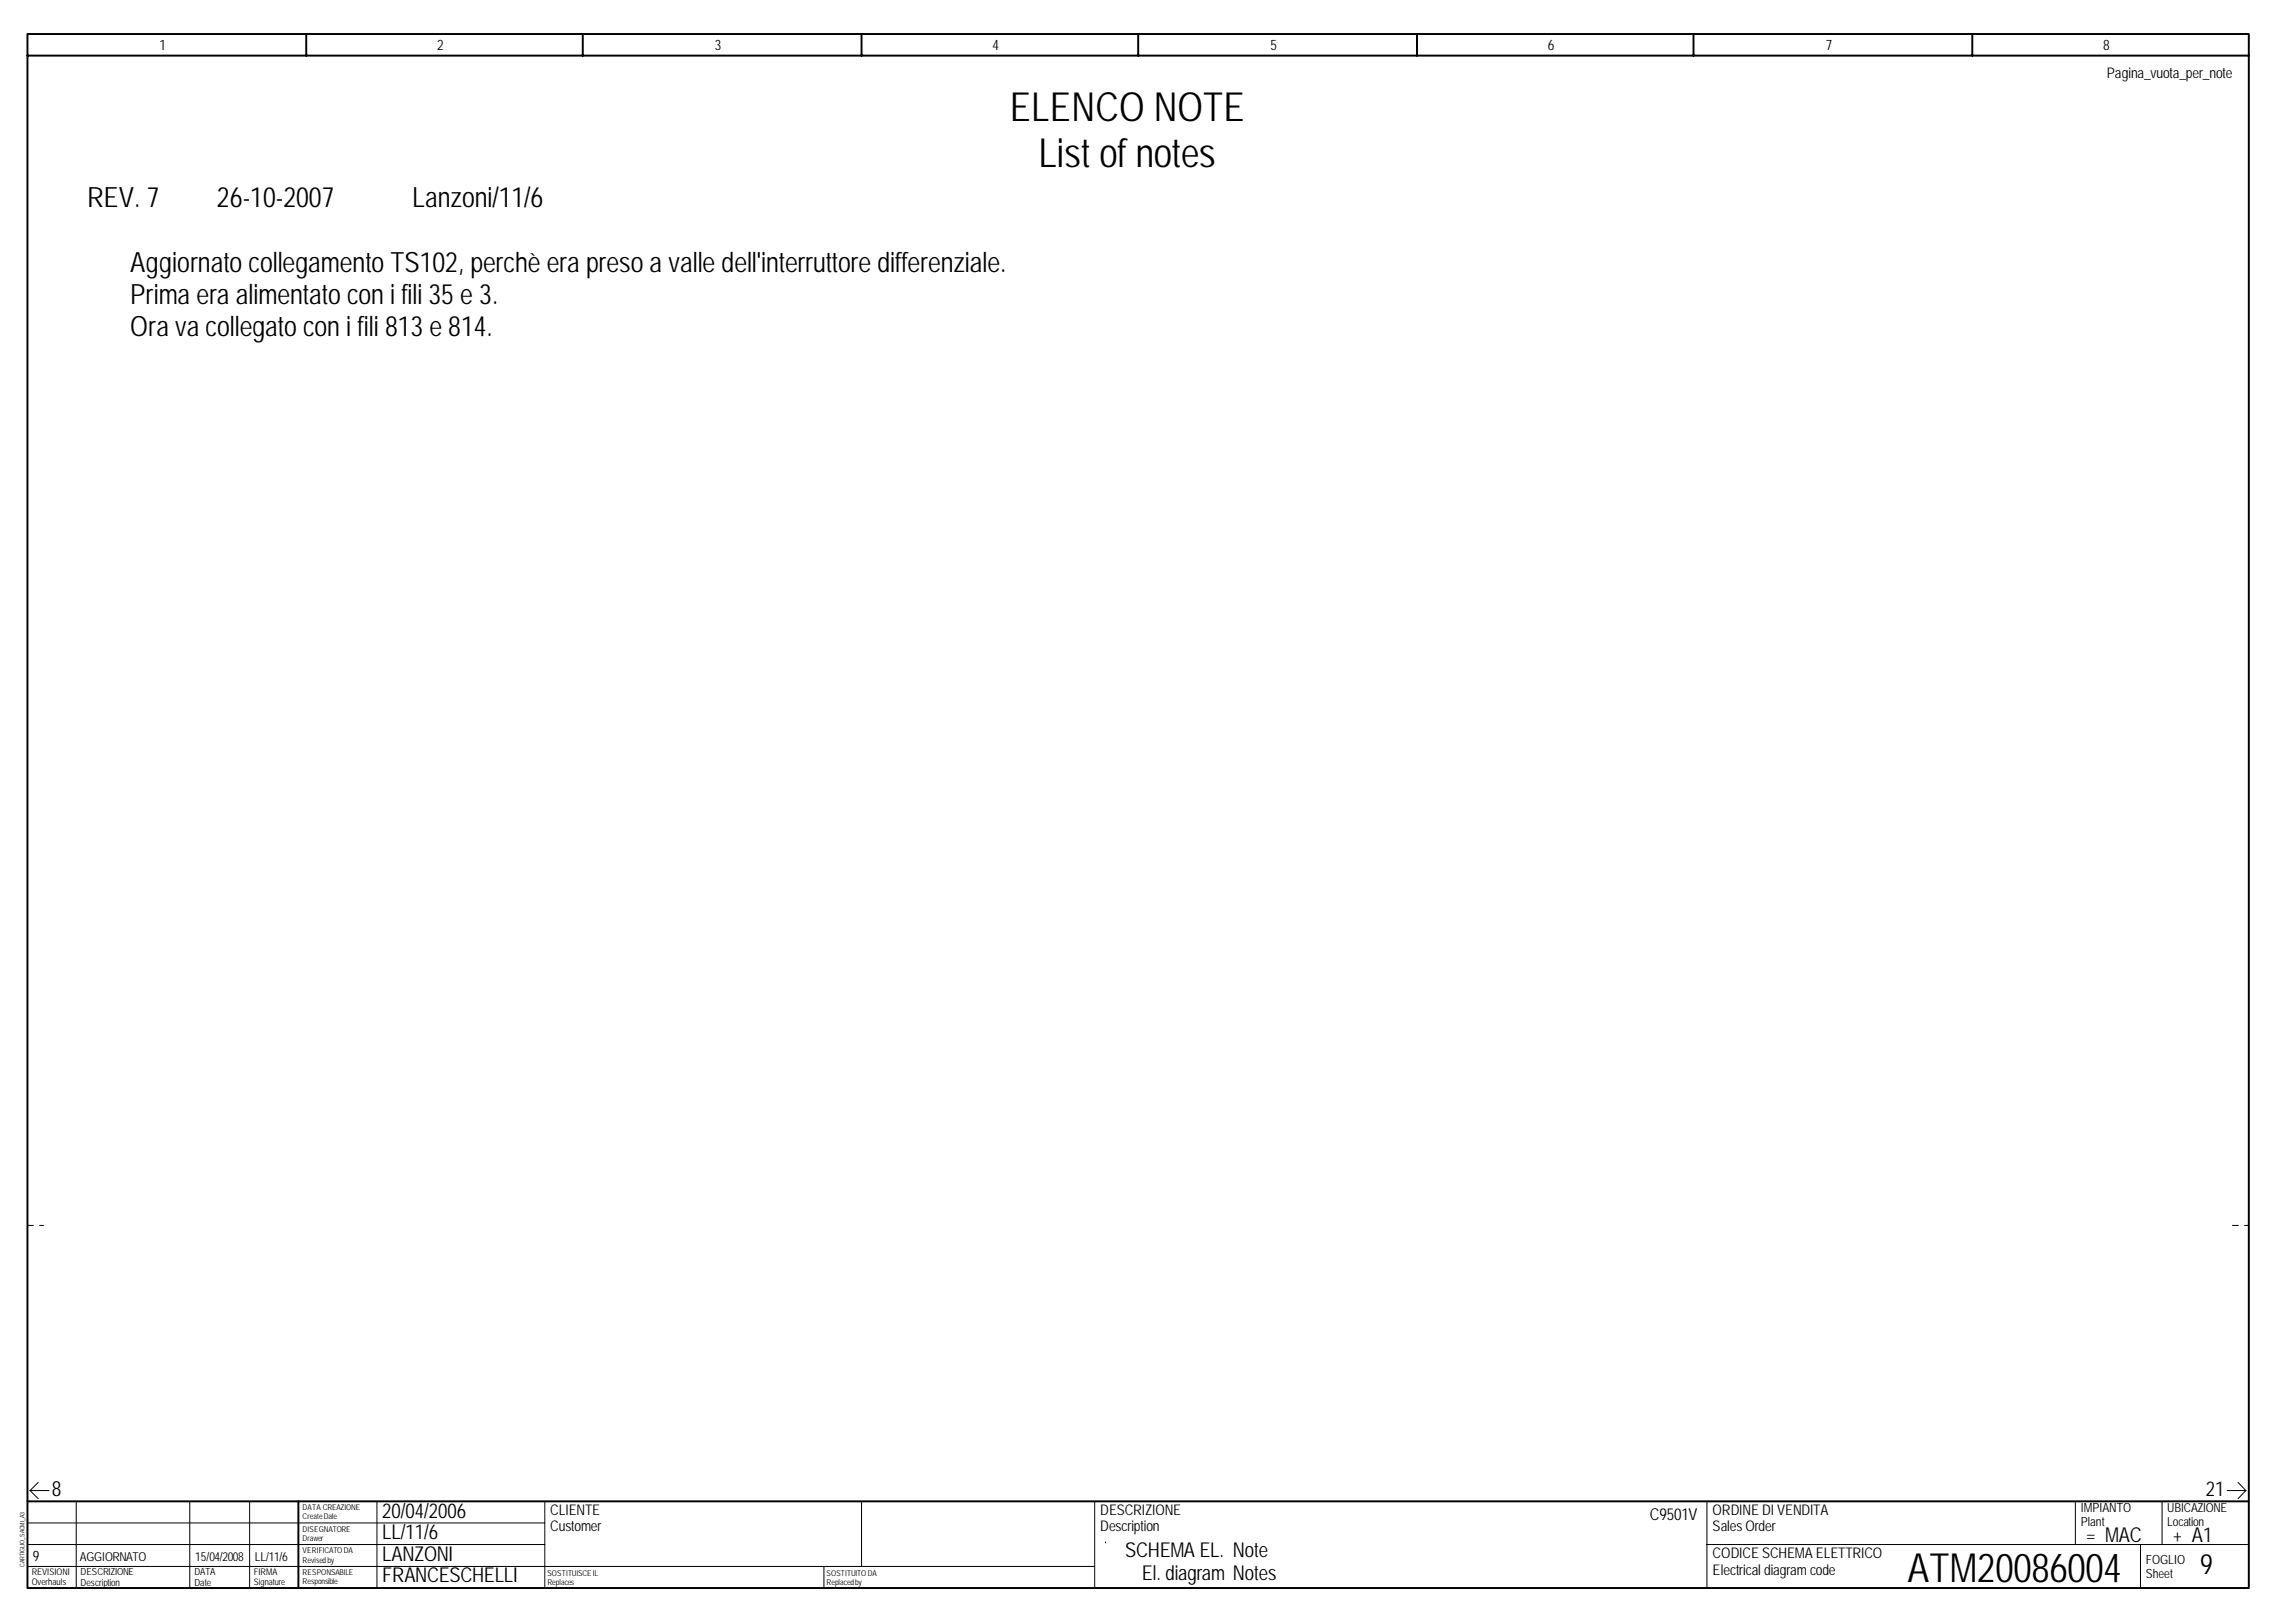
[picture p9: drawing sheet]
<svg xmlns="http://www.w3.org/2000/svg" width="297mm" height="210mm" viewBox="0 0 297 210" stroke-linecap="round" stroke-linejoin="round" font-family="sans-serif">
<defs><g id="words">
<g font-size="5.2">
<text x="130.6" y="15.6">ELENCO NOTE</text>
<text x="134.4" y="21.6">List of notes</text>
<text x="246.8" y="204.7">ATM20086004</text>
</g>
<g font-size="3.6">
<text x="11.3" y="26.8">REV. 7</text>
<text x="28.1" y="26.8">26-10-2007</text>
<text x="53.3" y="26.8">Lanzoni/11/6</text>
<text x="16.8" y="35.3">Aggiornato collegamento TS102, perchè era preso a valle dell'interruttore differenziale.</text>
<text x="16.8" y="39.4">Prima era alimentato con i fili 35 e 3.</text>
<text x="16.8" y="43.5">Ora va collegato con i fili 813 e 814.</text>
<text x="284.6" y="203.7">9</text>
</g>
<g font-size="2.7">
<text x="6.7" y="193.6">8</text>
<text x="49.4" y="196.4">20/04/2006</text>
<text x="285.4" y="193.6">21</text>
<text x="49.4" y="202">LANZONI</text>
<text x="49.4" y="199.2">LL/11/6</text>
<text x="145.6" y="201.4">SCHEMA EL. Note</text>
<text x="49.4" y="204.8">FRANCESCHELLI</text>
<text x="147.7" y="204.4">El. diagram Notes</text>
</g>
<g font-size="2.6">
<text x="269.9" y="199.5">= MAC</text>
<text x="281.1" y="199.5">+ A1</text>
</g>
<text font-size="2.1" x="213.5" y="196.7">C9501V</text>
<g font-size="1.9">
<text x="20.7" y="6.5">1</text>
<text x="56.6" y="6.5">2</text>
<text x="92.5" y="6.5">3</text>
<text x="128.4" y="6.5">4</text>
<text x="164.4" y="6.5">5</text>
<text x="200.3" y="6.5">6</text>
<text x="236.2" y="6.5">7</text>
<text x="272.1" y="6.5">8</text>
<text x="272.6" y="10">Pagina_vuota_per_note</text>
<text x="71.2" y="196">CLIENTE</text>
<text x="142.3" y="196">DESCRIZIONE</text>
<text x="221.5" y="196">ORDINE DI VENDITA</text>
<text x="4.2" y="202">9</text>
<text x="71.2" y="198.2">Customer</text>
<text x="142.3" y="198.2">Description</text>
<text x="221.5" y="201.7">CODICE SCHEMA ELETTRICO</text>
<text x="221.5" y="203.8">Electrical diagram code</text>
<text x="221.5" y="198.2">Sales Order</text>
</g>
<g font-size="1.6">
<text x="269.2" y="195.7">IMPIANTO</text>
<text x="269.2" y="197.5">Plant</text>
<text x="280.4" y="195.7">UBICAZIONE</text>
<text x="280.4" y="197.5">Location</text>
<text x="10.3" y="202">AGGIORNATO</text>
<text x="25.3" y="202">15/04/2008</text>
<text x="33" y="202">LL/11/6</text>
<text x="277.6" y="202.4">FOGLIO</text>
<text x="277.6" y="204.2">Sheet</text>
</g>
<g font-size="1.3">
<text x="10.4" y="203.8">DESCRIZIONE</text>
<text x="25.1" y="203.8">DATA</text>
<text x="10.4" y="205.3">Description</text>
<text x="25.1" y="205.3">Date</text>
</g>
<g font-size="1.2">
<text x="4.1" y="203.8">REVISIONI</text>
<text x="32.8" y="203.8">FIRMA</text>
<text x="4.1" y="205.1">Overhauls</text>
<text x="32.8" y="205.1">Signature</text>
</g>
<g font-size="1">
<text x="39.2" y="195.4">DATA CREAZIONE</text>
<text x="39.2" y="196.6">Create Date</text>
<text x="39.2" y="198.2">DISEGNATORE</text>
<text x="39.2" y="199.4">Drawer</text>
<text x="39.2" y="201">VERIFICATO DA</text>
<text x="39.2" y="202.2">Revised by</text>
<text x="39.2" y="203.8">RESPONSABILE</text>
<text x="70.8" y="203.9">SOSTITUISCE IL</text>
<text x="106.9" y="203.9">SOSTITUITO DA</text>
<text x="39.2" y="205">Responsible</text>
<text x="70.8" y="205.1">Replaces</text>
<text x="106.9" y="205.1">Replaced by</text>
</g>
<text font-size=".8" x="3.2" y="202.8" transform="rotate(-90 3.2 202.8)">CARTIGLIO_SACMI_A3</text>
</g></defs>
<path d="M3.6 4.4h287.3v201.1h-287.3zM3.6 7.2h287.3M39.6 4.4v2.8M75.4 4.4v2.8M111.5 4.4v2.8M147.3 4.4v2.8M183.3 4.4v2.8M219.1 4.4v2.8M255.2 4.4v2.8M3.6 194.3h287.3M38.6 194.3v11.2" fill="none" stroke="#000" stroke-width=".25"/>
<g fill="none" stroke="#000" stroke-width=".13">
<path d="M3.6 197.1h66.9M3.6 199.9h66.9M3.9 192.9l1 1.1M3.9 192.9h2.4M4.9 191.8l-1 1.1M9.9 194.3v11.2M24.6 194.3v11.2M32.3 194.3v11.2M48.8 194.3v11.2M70.5 194.3v11.2M111.5 194.3v8.4M288.1 192.9h2.5"/>
<path d="M289.5 191.8l1.1 1.1M290.6 192.9l-1.1 1.1M3.6 202.7h138M106.6 202.7v2.8"/>
</g>
<path d="M3.6 158.6h2M288.8 158.6h2.1" fill="none" stroke="#000" stroke-width=".13" stroke-dasharray=".8 .8"/>
<path d="M113.9 195h26v7h-26z" fill="#fff"/>
<path d="M141.6 194.3v11.2M143 199.5h.1M220.8 199.9h70.1M220.8 194.3v11.2M268.5 194.3v5.6M276.9 199.9v5.6M279.7 194.3v5.6" fill="none" stroke="#000" stroke-width=".13"/>
<use href="#words"/>
</svg>
